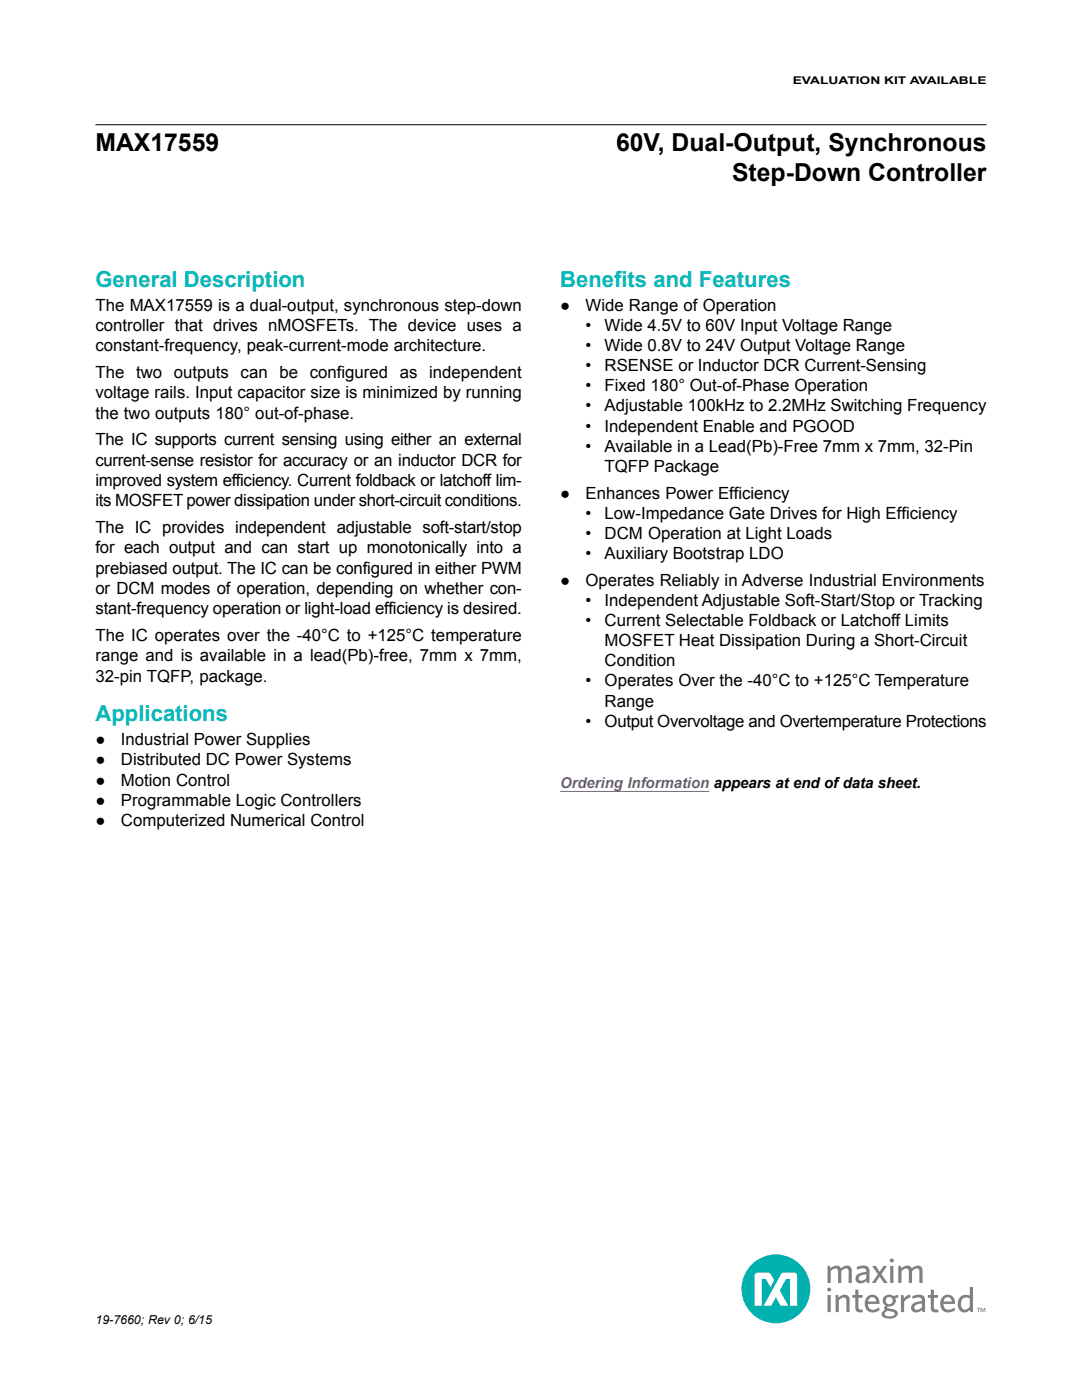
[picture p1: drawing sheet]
<svg xmlns="http://www.w3.org/2000/svg" width="216mm" height="279mm" viewBox="0 0 216 279" stroke-linecap="round" stroke-linejoin="round" font-family="sans-serif">
<defs><g id="words">
<g font-size="4.9">
<text x="19" y="30.2">MAX17559</text>
<text x="122.9" y="30.2">60V, Dual-Output, Synchronous</text>
<text x="146.1" y="36.1">Step-Down Controller</text>
</g>
<g font-size="4.4" fill="#00bcbd">
<text x="19" y="57.2">General Description</text>
<text x="111.8" y="57.2">Benef</text>
<text x="122.5" y="57.2">its and Features</text>
<text x="19" y="143.9">Applications</text>
</g>
<g font-size="3.4">
<text x="19" y="62">The MAX17559 is a dual-output, synchronous step-down</text>
<text x="111.8" y="62">●</text>
<text x="116.8" y="62">Wide Range of Operation</text>
<text x="19" y="66.1">controller that drives nMOSFETs. The device uses a</text>
<text x="19" y="70.1">constant-frequency, peak-current-mode architecture.</text>
<text x="116.8" y="66">•</text>
<text x="116.8" y="70">•</text>
<text x="120.6" y="66">Wide 4.5V to 60V Input Voltage Range</text>
<text x="120.6" y="70">Wide 0.8V to 24V Output Voltage Range</text>
<text x="19" y="75.4">The two outputs can be configured as independent</text>
<text x="116.8" y="74.1">•</text>
<text x="120.6" y="74.1">RSENSE or Inductor DCR Current-Sensing</text>
<text x="19" y="79.5">voltage rails. Input capacitor size is minimized by running</text>
<text x="19" y="83.6">the two outputs 180° out-of-phase.</text>
<text x="116.8" y="78.1">•</text>
<text x="116.8" y="82.1">•</text>
<text x="120.6" y="78.1">Fixed 180° Out-of-Phase Operation</text>
<text x="120.6" y="82.1">Adjustable 100kHz to 2.2MHz Switching Frequency</text>
<text x="19" y="88.9">The IC supports current sensing using either an external</text>
<text x="116.8" y="86.1">•</text>
<text x="120.6" y="86.1">Independent Enable and PGOOD</text>
<text x="19" y="92.9">current-sense resistor for accuracy or an inductor DCR for</text>
<text x="116.8" y="90.2">•</text>
<text x="120.6" y="90.2">Available in a Lead(Pb)-Free 7mm x 7mm, 32-Pin</text>
<text x="120.6" y="94.2">TQFP Package</text>
<text x="19" y="97">improved system efficiency. Current foldback or latchoff lim-</text>
<text x="19" y="101.1">its MOSFET power dissipation under short-circuit conditions.</text>
<text x="111.8" y="99.5">●</text>
<text x="116.8" y="99.5">Enhances Power Efficiency</text>
<text x="19" y="106.4">The IC provides independent adjustable soft-start/stop</text>
<text x="116.8" y="103.5">•</text>
<text x="116.8" y="107.5">•</text>
<text x="120.6" y="103.5">Low-Impedance Gate Drives for High Eff</text>
<text x="120.6" y="107.5">DCM Operation at Light Loads</text>
<text x="179.9" y="103.5">iciency</text>
<text x="19" y="110.4">for each output and can start up monotonically into a</text>
<text x="116.8" y="111.6">•</text>
<text x="120.6" y="111.6">Auxiliary Bootstrap LDO</text>
<text x="19" y="114.5">prebiased output. The IC can be configured in either PWM</text>
<text x="19" y="118.6">or DCM modes of operation, depending on whether con-</text>
<text x="111.8" y="116.9">●</text>
<text x="116.8" y="116.9">Operates Reliably in Adverse Industrial Environments</text>
<text x="19" y="122.6">stant-frequency operation or light-load efficiency is desired.</text>
<text x="116.8" y="120.9">•</text>
<text x="116.8" y="124.9">•</text>
<text x="120.6" y="120.9">Independent Adjustable Soft-Start/Stop or Tracking</text>
<text x="120.6" y="124.9">Current Selectable Foldback or Latchoff Limits</text>
<text x="19" y="127.9">The IC operates over the -40°C to +125°C temperature</text>
<text x="19" y="132">range and is available in a lead(Pb)-free, 7mm x 7mm,</text>
<text x="120.6" y="129">MOSFET Heat Dissipation During a Short-Circuit</text>
<text x="19" y="136.1">32-pin TQFP, package.</text>
<text x="116.8" y="137">•</text>
<text x="120.6" y="133">Condition</text>
<text x="120.6" y="137">Operates Over the -40°C to +125°C Temperature</text>
<text x="120.6" y="141">Range</text>
<text x="19" y="148.7">●</text>
<text x="24.1" y="148.7">Industrial Power Supplies</text>
<text x="116.8" y="145">•</text>
<text x="120.6" y="145">Output Overvoltage and Overtemperature Protections</text>
<text x="19" y="152.8">●</text>
<text x="24.1" y="152.8">Distributed DC Power Systems</text>
<text x="19" y="156.8">●</text>
<text x="19" y="160.9">●</text>
<text x="24.1" y="156.8">Motion Control</text>
<text x="24.1" y="160.9">Programmable Logic Controllers</text>
<text x="19" y="164.9">●</text>
<text x="24.1" y="164.9">Computerized Numerical Control</text>
</g>
<text font-size="3" fill="#853d9c" x="111.8" y="157.2">Ordering Information appears at end of data sheet.</text>
<text font-size="2.5" x="19" y="264.2">19-7660; Rev 0; 6/15</text>
<text font-size="2.1" x="158.2" y="16.8">EVALUATION KIT AVAILABLE</text>
</g></defs>
<path d="M111.8 157.9h29.7" fill="none" stroke="#853d9c" stroke-width=".2"/>
<circle cx="154.8" cy="257.2" r="6.9" fill="#00b1b0"/>
<path d="M156 254.1l-3.6 6.5h1.5l.9-1.7 1 1.7h1.5l-1.7-3.1 1.2-2.2h.8v5.3h1.5v-5.9a.7 .7 0 0 0-.7-.7h-1.9zM150.8 254.2l-.2 .5v5.9h1.4v-5.3h.8l.9 1.6 .8-1.4-.7-1.2-.4-.3h-2.1z" fill="#fff"/>
<g fill="#7e8082">
<path d="M166.7 258.5h.5l.1 .4 .3-.2a1.12 1.12 0 0 1 1.2-.3 1.12 1.12 0 0 1 .7 1v2.5h-.6v-2.4a.59 .59 0 0 0-.4-.5 .59 .59 0 0 0-.6 .1l-.5 .4v2.4h-.7z"/>
<path d="M170.7 257.4h.6v1.1h.8v.5h-.8v2.1l.2 .2h.6l.1 .6h-.3a.95 .95 0 0 1-1.2-.9v-2h-.6v-.5h.6z"/>
<path d="M185.7 257.4h.6v1.1h.9v.5h-.9l.1 2.1 .1 .2h.7l.1 .6h-.4a.95 .95 0 0 1-1.2-.9v-2h-.6v-.5h.6z"/>
<path d="M179.8 258.5h.5l.1 .6a1.51 1.51 0 0 1 1.2-.7l.1 .6a1.56 1.56 0 0 0-1.3 .8v2.1h-.6z"/>
<path d="M165.1 252.6h.5l.1 .5a1.24 1.24 0 0 1 2.1 0l.2-.2a1.1 1.1 0 0 1 1.2-.3 1.1 1.1 0 0 1 .8 1v2.5h-.7v-2.7a.89 .89 0 0 0-1.4 .3v2.4h-.7v-2.7a.89 .89 0 0 0-1.4 .3v2.4h-.7z"/>
<path d="M179.2 252.6h.6v.5a1.24 1.24 0 0 1 2.1 0l.3-.2a1.1 1.1 0 0 1 1.1-.3 1.1 1.1 0 0 1 .8 1v2.5h-.7v-2.7a.89 .89 0 0 0-1.4 .3v2.4h-.7v-2.7a.89 .89 0 0 0-1.4 .3v2.4h-.7z"/>
<path d="M174 252.6h.7l.8 1.2 .8-1.2h.7l-1.1 1.7 1.2 1.8h-.7l-.9-1.3-.8 1.3h-.7l1.2-1.8z"/>
<path d="M165 257.4a.4 .4 0 0 1 .8 0 .4 .4 0 0 1-.8 0zM165.1 258.5h.7v3.4h-.7z"/>
<path d="M173 258.9a1.48 1.48 0 0 1 1.8-.3 1.48 1.48 0 0 1 .7 1.6h-2.3a1.13 1.13 0 0 0 .6 1.1 1.13 1.13 0 0 0 1.3-.2l.3-.2 .1 .6a1.76 1.76 0 0 1-2.2 .2 1.76 1.76 0 0 1-.7-2.1zM173.5 259.1l-.3 .6h1.7a.8 .8 0 0 0-.5-.7 .8 .8 0 0 0-.9 .1z"/>
<path d="M176.4 258.8a1.46 1.46 0 0 1 1.9-.1l.9-.3 .1 .6h-.7a1.2 1.2 0 0 1-.2 1.3 1.2 1.2 0 0 1-1.2 .4l-.1 .3 .9 .2a.98 .98 0 0 1 1.1 1.3 2.26 2.26 0 0 1-3.1 .1 .88 .88 0 0 1 .6-1.2l-.2-.4 .4-.4a1.14 1.14 0 0 1-.4-1.8zM176.8 261.8l-.3 .4a1.31 1.31 0 0 0 2.1 0 1.55 1.55 0 0 0-1.8-.4zM176.7 259.6a.75 .75 0 0 0 1.5 0 .75 .75 0 0 0-1.5 0z"/>
<path d="M182 258.7l1-.3a1.14 1.14 0 0 1 1.6 1.1v2.4h-.5l-.1-.5-.2 .2a1.09 1.09 0 0 1-1.5 .2 1.09 1.09 0 0 1-.3-1.5 3 3 0 0 1 1.9-.7 .65 .65 0 0 0-.2-.6 .65 .65 0 0 0-.7-.1l-.9 .3zM182.6 260.5a.51 .51 0 0 0-.1 .7 .51 .51 0 0 0 .7 .2l.7-.5v-.8z"/>
<path d="M188 258.9a1.48 1.48 0 0 1 1.8-.3 1.48 1.48 0 0 1 .8 1.6h-2.4a1.13 1.13 0 0 0 .7 1.1 1.13 1.13 0 0 0 1.3-.2l.3-.2 .1 .6a1.76 1.76 0 0 1-2.2 .2 1.76 1.76 0 0 1-.7-2.1zM188.6 259.1l-.3 .6h1.6a.8 .8 0 0 0-.4-.7 .8 .8 0 0 0-.9 .1z"/>
<path d="M193.5 256.8h.6v5.1h-.5v-.5a1.38 1.38 0 0 1-1.7 .4 1.38 1.38 0 0 1-.8-1.5 1.65 1.65 0 0 1 2.4-1.7zM192.1 259.2a1.58 1.58 0 0 0 .1 2.1 1.03 1.03 0 0 0 1.3-.5v-1.7l-.8-.2z"/>
<path d="M170.9 252.9l1-.3a1.14 1.14 0 0 1 1.6 1.1v2.4h-.5l-.1-.5-.2 .2a1.09 1.09 0 0 1-1.5 .2 1.09 1.09 0 0 1-.3-1.5 3 3 0 0 1 2-.7 .65 .65 0 0 0-.3-.6 .65 .65 0 0 0-.7-.1l-.9 .3zM171.5 254.7a.51 .51 0 0 0-.1 .7 .51 .51 0 0 0 .7 .2l.8-.5v-.8z"/>
<path d="M177.5 251.6a.45 .45 0 0 1 .9 0 .45 .45 0 0 1-.9 0zM177.6 252.6h.7v3.5h-.7z"/>
<path d="M194.9 261h.7v.1h-.3v.8h-.1v-.8h-.3zM195.7 261h.2l.2 .6 .3-.6h.2v.9h-.1v-.7l-.3 .7-.4-.7v.7h-.1z"/>
</g>
<path d="M19.1 24.9h177.7" fill="none" stroke="#000" stroke-width=".2"/>
<use href="#words"/>
</svg>
